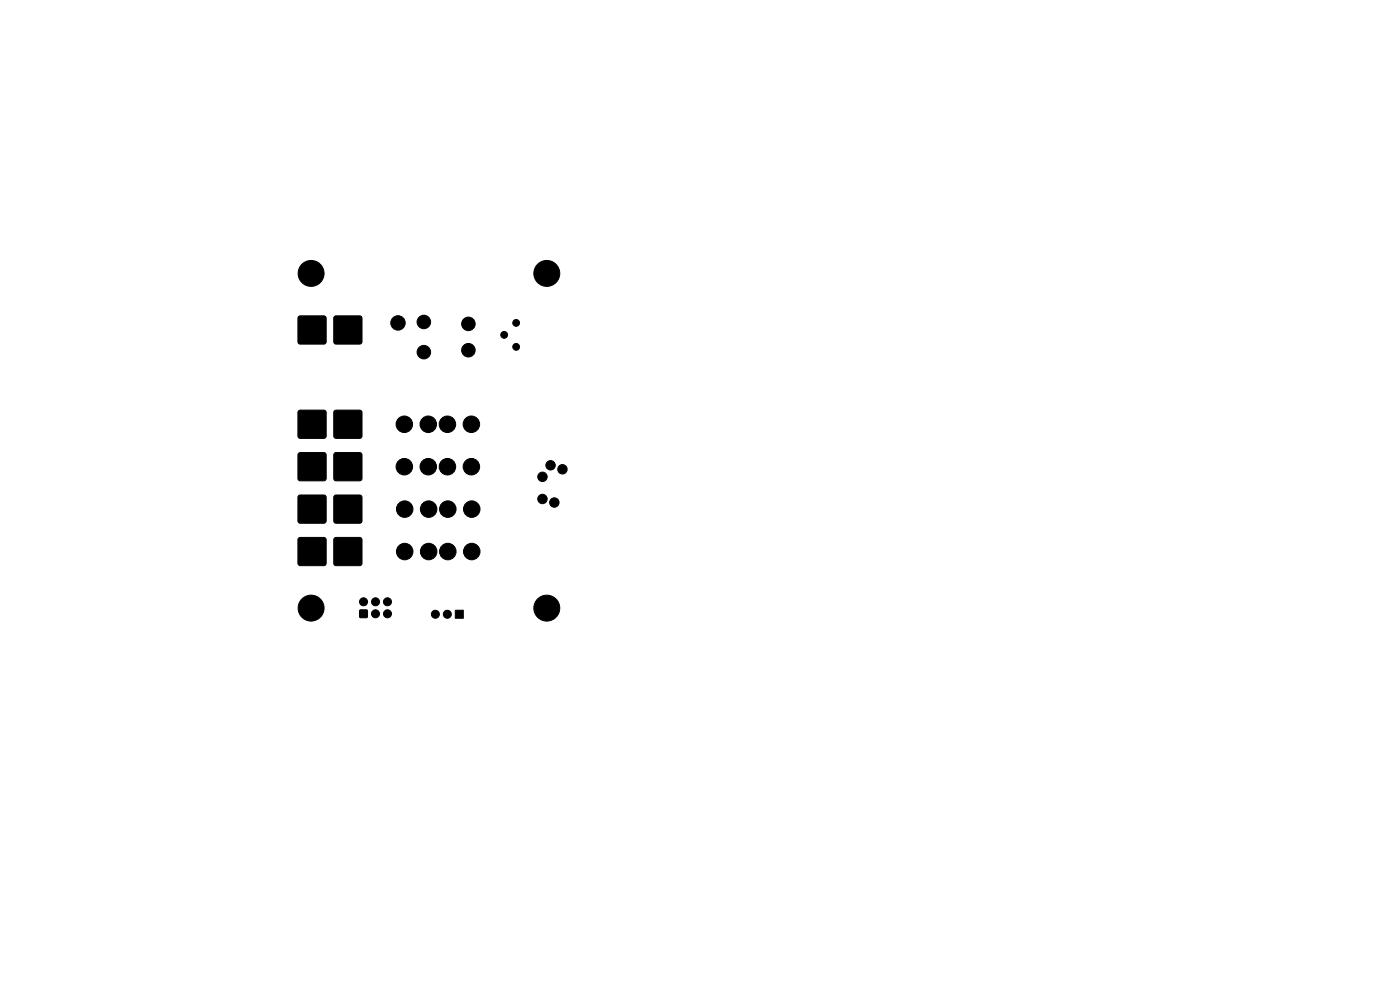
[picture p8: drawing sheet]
<svg xmlns="http://www.w3.org/2000/svg" width="297mm" height="210mm" viewBox="0 0 297 210" stroke-linecap="round" stroke-linejoin="round" font-family="sans-serif">
<g fill="#000" stroke="#000" stroke-width=".21">
<path d="M63.3 67.1l.4-.1h5l.4 .1 .1 .4v5l-.1 .4-.4 .1h-5l-.4-.1-.1-.4v-5zM70.9 67.1l.4-.1h5l.4 .1 .1 .4v5l-.1 .4-.4 .1h-5l-.4-.1-.1-.4v-5zM63.3 87.1l.4-.1h5l.4 .1 .1 .4v5l-.1 .4-.4 .1h-5l-.4-.1-.1-.4v-5zM70.9 87.1l.4-.1h5l.4 .1 .1 .4v5l-.1 .4-.4 .1h-5l-.4-.1-.1-.4v-5zM63.3 114.1l.4-.1h5l.4 .1 .1 .4v5l-.1 .4-.4 .1h-5l-.4-.1-.1-.4v-5zM63.3 105.1l.4-.1h5l.4 .1 .1 .4v5l-.1 .4-.4 .1h-5l-.4-.1-.1-.4v-5zM63.3 96.1l.4-.1h5l.4 .1 .1 .4v5l-.1 .4-.4 .1h-5l-.4-.1-.1-.4v-5zM70.9 114.1l.4-.1h5l.4 .1 .1 .4v5l-.1 .4-.4 .1h-5l-.4-.1-.1-.4v-5zM70.9 105.1l.4-.1h5l.4 .1 .1 .4v5l-.1 .4-.4 .1h-5l-.4-.1-.1-.4v-5zM70.9 96.1l.4-.1h5l.4 .1 .1 .4v5l-.1 .4-.4 .1h-5l-.4-.1-.1-.4v-5zM76.3 129.4h1.6v1.6h-1.6zM96.6 129.5h1.7v1.7h-1.7z"/>
<circle cx="66" cy="58" r="2.75"/>
<circle cx="116" cy="58" r="2.75"/>
<circle cx="84.4" cy="68.5" r="1.53"/>
<circle cx="89.9" cy="74.7" r="1.44"/>
<circle cx="89.9" cy="68.3" r="1.44"/>
<circle cx="99.4" cy="74.3" r="1.44"/>
<circle cx="99.4" cy="68.7" r="1.44"/>
<circle cx="107" cy="71" r=".72"/>
<circle cx="109.5" cy="73.6" r=".72"/>
<circle cx="109.5" cy="68.5" r=".72"/>
<circle cx="85.8" cy="90" r="1.75"/>
<circle cx="85.8" cy="99" r="1.75"/>
<circle cx="90.9" cy="90" r="1.75"/>
<circle cx="90.9" cy="99" r="1.75"/>
<circle cx="94.9" cy="90" r="1.75"/>
<circle cx="94.9" cy="99" r="1.75"/>
<circle cx="100" cy="90" r="1.75"/>
<circle cx="100" cy="99" r="1.75"/>
<circle cx="116.8" cy="98.7" r="1"/>
<circle cx="119.3" cy="99.5" r="1"/>
<circle cx="85.9" cy="108" r="1.75"/>
<circle cx="85.9" cy="117" r="1.75"/>
<circle cx="90.9" cy="117" r="1.75"/>
<circle cx="90.9" cy="108" r="1.75"/>
<circle cx="95" cy="117" r="1.75"/>
<circle cx="95" cy="108" r="1.75"/>
<circle cx="100.1" cy="117" r="1.75"/>
<circle cx="100.1" cy="108" r="1.75"/>
<circle cx="115.1" cy="101.1" r="1"/>
<circle cx="115.1" cy="105.8" r="1"/>
<circle cx="117.6" cy="106.6" r="1"/>
<circle cx="66" cy="129" r="2.75"/>
<circle cx="77.1" cy="127.7" r=".85"/>
<circle cx="79.7" cy="130.2" r=".85"/>
<circle cx="79.7" cy="127.7" r=".85"/>
<circle cx="82.2" cy="127.7" r=".85"/>
<circle cx="82.2" cy="130.2" r=".85"/>
<circle cx="92.4" cy="130.3" r=".85"/>
<circle cx="94.9" cy="130.3" r=".85"/>
<circle cx="116" cy="129" r="2.75"/>
</g>
</svg>
